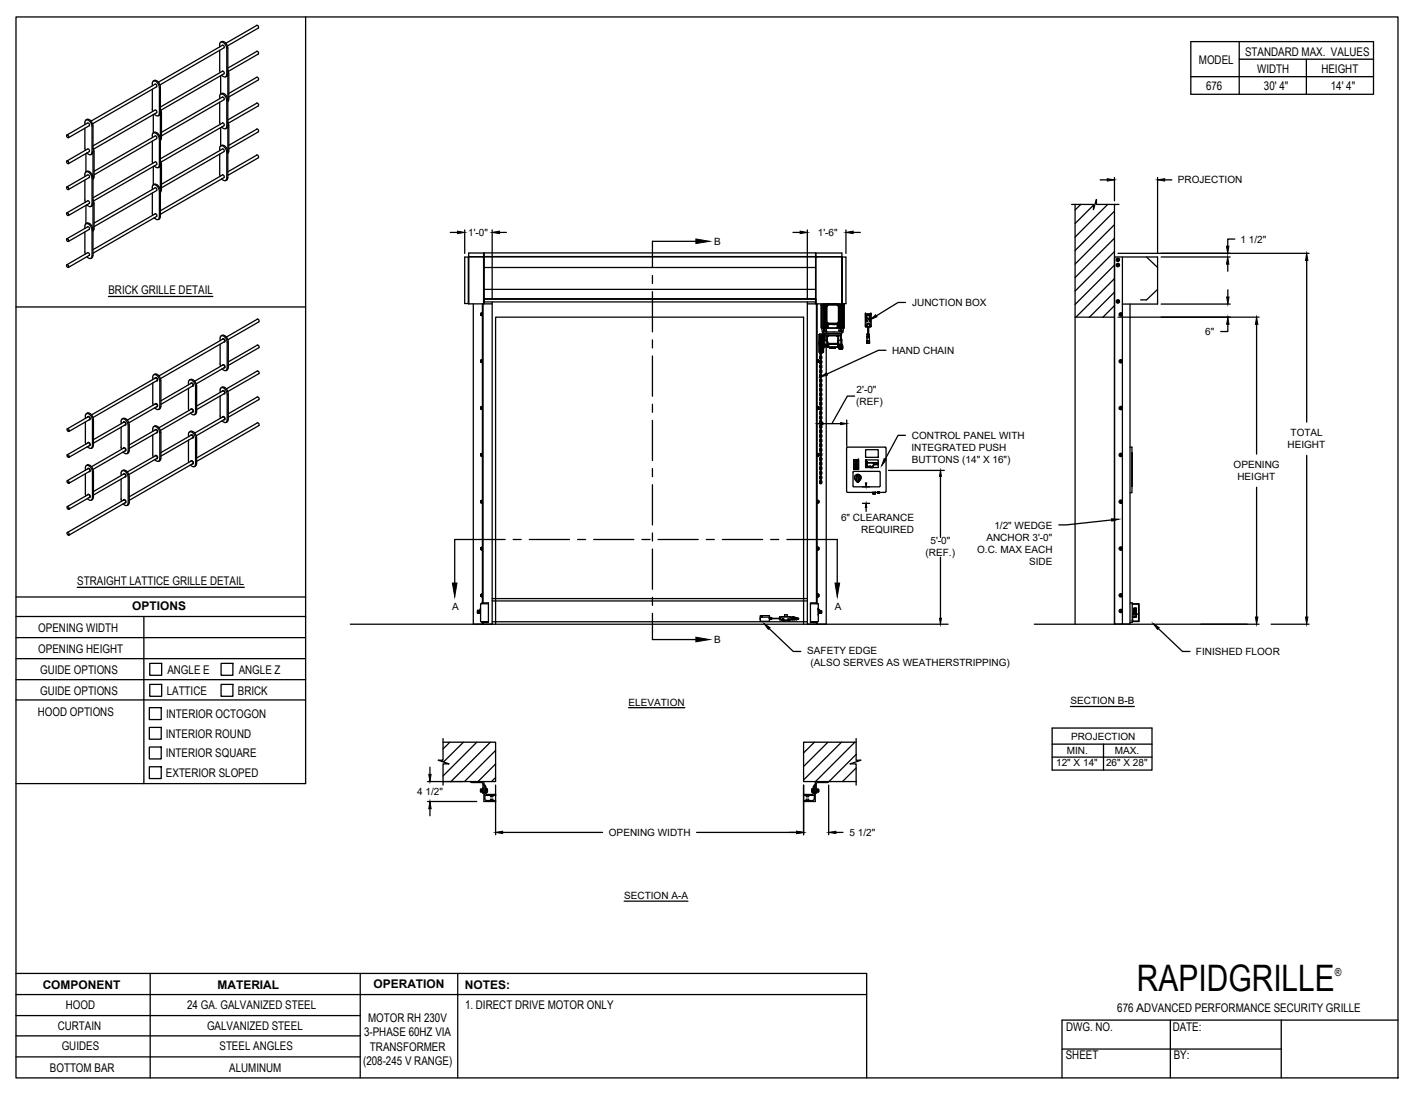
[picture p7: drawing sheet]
<svg xmlns="http://www.w3.org/2000/svg" width="279mm" height="216mm" viewBox="0 0 279 216" stroke-linecap="round" stroke-linejoin="round" font-family="sans-serif">
<defs><g id="words">
<text font-size="7.2" x="224.3" y="195.5">RAPIDGRILLE</text>
<g font-size="2.4">
<text x="245.7" y="11.1">STANDARD MAX. VALUES</text>
<text x="236.6" y="12.7">MODEL</text>
<text x="238" y="17.8">676</text>
<text x="248.1" y="14.4">WIDTH</text>
<text x="249.4" y="17.8">30' 4&quot;</text>
<text x="260.7" y="14.4">HEIGHT</text>
<text x="262.6" y="17.8">14' 4&quot;</text>
<text x="21.4" y="58">BRICK GRILLE DETAIL</text>
<text x="15.2" y="115.4">STRAIGHT LATTICE GRILLE DETAIL</text>
<text x="7.6" y="124.7">OPENING WIDTH</text>
<text x="26.1" y="120.4">OPTIONS</text>
<text x="7.6" y="128.8">OPENING HEIGHT</text>
<text x="7.9" y="132.9">GUIDE OPTIONS</text>
<text x="7.9" y="137.1">GUIDE OPTIONS</text>
<text x="32.9" y="137.1">LATTICE</text>
<text x="33" y="133">ANGLE E</text>
<text x="46.9" y="137.1">BRICK</text>
<text x="47.1" y="133">ANGLE Z</text>
<text x="7.5" y="141.3">HOOD OPTIONS</text>
<text x="32.8" y="141.7">INTERIOR OCTOGON</text>
<text x="32.7" y="145.6">INTERIOR ROUND</text>
<text x="32.7" y="149.5">INTERIOR SQUARE</text>
<text x="32.7" y="153.4">EXTERIOR SLOPED</text>
<text x="8.4" y="195.2">COMPONENT</text>
<text x="42.9" y="195.1">MATERIAL</text>
<text x="73.7" y="195">OPERATION</text>
<text x="91.7" y="195.2">NOTES:</text>
<text x="11.4" y="203.2">CURTAIN</text>
<text x="13" y="199.2">HOOD</text>
<text x="36.9" y="199.1">24 GA. GALVANIZED STEEL</text>
<text x="40.9" y="203.3">GALVANIZED STEEL</text>
<text x="72.6" y="201.7">MOTOR RH 230V</text>
<text x="91.8" y="199.1">1. DIRECT DRIVE MOTOR ONLY</text>
<text x="210.4" y="203.6">DWG. NO.</text>
<text x="220.5" y="199.8">676 ADVANCED PERFORMANCE SECURITY GRILLE</text>
<text x="231.4" y="203.4">DATE:</text>
<text x="12.2" y="207.3">GUIDES</text>
<text x="43.3" y="207.2">STEEL ANGLES</text>
<text x="71.8" y="204.5">3-PHASE 60HZ VIA</text>
<text x="73" y="207.3">TRANSFORMER</text>
<text x="210.3" y="209.1">SHEET</text>
<text x="231.6" y="209">BY:</text>
<text x="9.8" y="211.5">BOTTOM BAR</text>
<text x="45.2" y="211.6">ALUMINUM</text>
<text x="71.6" y="210.2">(208-245 V RANGE)</text>
</g>
<text font-size="2.2" x="263.4" y="192.7">®</text>
<g font-size="2">
<text x="232.4" y="36.2">PROJECTION</text>
<text x="92.4" y="46.5">1'-0&quot;</text>
<text x="161.4" y="46.5">1'-6&quot;</text>
<text x="244.8" y="47.9">1 1/2&quot;</text>
<text x="140.9" y="48.4">B</text>
<text x="180" y="60.4">JUNCTION BOX</text>
<text x="176" y="69.8">HAND CHAIN</text>
<text x="237.8" y="66.1">6&quot;</text>
<text x="169" y="77.5">2'-0&quot;</text>
<text x="169" y="79.9">(REF)</text>
<text x="179.9" y="89">INTEGRATED PUSH</text>
<text x="179.9" y="86.7">CONTROL PANEL WITH</text>
<text x="254" y="88.5">HEIGHT</text>
<text x="254.7" y="86.1">TOTAL</text>
<text x="179.9" y="91.4">BUTTONS (14&quot; X 16&quot;)</text>
<text x="243.4" y="92.4">OPENING</text>
<text x="244.2" y="94.8">HEIGHT</text>
<text x="165.9" y="102.8">6&quot; CLEARANCE</text>
<text x="169.9" y="105.2">REQUIRED</text>
<text x="183.6" y="107.3">5'-0&quot;</text>
<text x="194.6" y="106.7">ANCHOR 3'-0&quot;</text>
<text x="196.2" y="104.3">1/2&quot; WEDGE</text>
<text x="182.6" y="109.7">(REF.)</text>
<text x="192.8" y="109.1">O.C. MAX EACH</text>
<text x="203.1" y="111.4">SIDE</text>
<text x="89.2" y="120.4">A</text>
<text x="164.7" y="120.4">A</text>
<text x="140.9" y="127">B</text>
<text x="159.3" y="129.1">SAFETY EDGE</text>
<text x="159.9" y="131.5">(ALSO SERVES AS WEATHERSTRIPPING)</text>
<text x="236" y="129.3">FINISHED FLOOR</text>
<text x="124" y="139.2">ELEVATION</text>
<text x="211.2" y="139">SECTION B-B</text>
<text x="210.5" y="148.9">MIN.</text>
<text x="211.3" y="146">PROJECTION</text>
<text x="219.9" y="148.9">MAX.</text>
<text x="208.4" y="151.2">12&quot; X 14&quot;</text>
<text x="218.2" y="151.2">26&quot; X 28&quot;</text>
<text x="82.3" y="156.9">4 1/2&quot;</text>
<text x="120.1" y="165">OPENING WIDTH</text>
<text x="167.6" y="165">5 1/2&quot;</text>
<text x="123.1" y="177.4">SECTION A-A</text>
</g>
</g></defs>
<!-- layer: MOTOR RH -->
<g fill="none" stroke="#000" stroke-width=".25">
<path d="M216.3 39.9l-.2 .2M92.4 50.7v9.2M92.5 50.7v9.2l4.6 .1M92.5 50.7h-.1M92.5 50.7h.1M92.5 50.7h68.4v8.9M92.5 50.7h-.8v9.2h.8M92.5 50.7h2.7M92.5 60v-10.1h2.9v10.1M95.2 60v59M95.3 50.7h.1M95.3 60v59"/>
<path d="M95.4 59.1v.7M95.4 58.9h65.6M95.5 59.4h.1M95.5 59.2h.1M95.5 59.6h.1M95.5 58.9v1.1M95.5 50.7h-.3M95.5 59.1h65.4M95.5 50.6h65.4M95.5 52.8h65.4M95.5 57.1h65.4M97.1 59.6v63.6h-3.7v-63.2"/>
<path d="M159.3 59.6v63.6h3.7v-63.2M159.3 60h1.7M160.9 59.6v.4M160.9 59.7h.1M160.9 59.2h.1M160.9 59.3h.1M160.9 59.5h.1M161 50.7v9.3h5.1M161 50.7v-.8h5.1v10M161 59.1v.7M161.1 50.7h.1M161.1 60v59"/>
<path d="M161.2 50.7h-.3v-.8h-65.4v9.7h65.4M161.2 60v59.1M161.2 50.7h4.9M162.2 60l-.1 .2M162.5 60v.2h.2M162.7 60v.2h.3M163.1 60l-.2 .2M163.2 60h2.2M163.2 60h.1M164.2 60h.1M164.9 60h.1M165.4 60l.2 .2v3.6"/>
<path d="M165.5 60h.1M165.9 60v.2M166.1 50.7h-5.2M166.1 60h.1M166.2 59.9h.1M166.1 60v.2h-.5M166.1 59.9v.1M166.2 50.7h.7v9.2h-.8M166.2 50.7v9.2M166.4 59.9l.1 .3M211.4 40.3h4.4v1.1l.5-2v.9h4.5M212.1 40.3v82.9"/>
<path d="M213.3 40.3l-1.2 1.1M215.8 40.5l-3.7 3.6M218.6 40.3l-6.5 6.5M219.9 41.7l-7.8 7.7M219.9 44.3l-7.8 7.8M219.9 47l-7.8 7.8M219.9 49.7l-7.8 7.7M219.9 60h.1M219.9 40.3v82.9M219.9 52.3l-7.8 7.8M219.9 55l-7.6 7.6M219.9 57.7l-4.9 4.9"/>
<path d="M220.5 59.3l.3 .1-.2 .3-.2-.1zM220.5 51.1l.3 .1-.2 .3-.2-.1zM220.5 52.1l.3 .1-.2 .3-.2-.1zM220.6 52.1l.2 .1zM220.6 52.5l.2-.1zM220.6 52.1l-.2 .1v.2l.2 .1M220.6 51.1l.2 .1zM220.6 51.5l.2-.1zM220.6 51.1l-.2 .1v.2l.2 .1M220.6 59.3l.2 .1zM220.6 59.7l.2-.1zM220.6 59.3l-.2 .1v.2l.2 .1"/>
<path d="M220.6 51.1h.1M220.6 52.1l.1 .1M220.6 59.3h.1M220.8 52.2h.1M220.8 52.2v.2v-.1M220.8 52.4h.1M220.8 51.2h.1M220.8 51.2v.2v-.1M220.8 51.4h.1M220.8 59.4h.1M220.8 59.4v.2v-.1M220.8 59.6h.1"/>
<path d="M221.5 50.7v72.4M226.2 50.7l2.2 2.1M228.4 57.1l-2.2 2.1h-1.1M94.8 71.4h.1M94.8 62.1h.1M94.9 62.1l-.1-.2 .3-.1v.4M94.9 62.1h.1M94.9 61.8v.4M94.9 71.5h.1M94.9 71v.5M94.9 61.8h.1M95.1 71.4l-.2 .1"/>
<path d="M95.1 71.1h-.2v.3M95.1 62.1l-.2 .1M95.1 61.9h-.2v.2M95.1 71v.1M95.1 61.8h.1M95.1 71.4h.1M95.1 71.1v.3l-.2 .1M95.1 71.1l-.2-.1v.4M95.1 62.1h.1M95.1 62.2h-.2M95.1 71.5h.1M95.1 62.2h.1"/>
<path d="M95.2 71v.6M95.2 61.7v.6M161.2 71v.5M161.3 71.5h.1M161.3 71.4h.2v.1h-.2zM161.3 71.1v.3M161.3 71h.1M161.5 71h.1M161.5 71.1v.3M161.5 71.1h-.2h.2M161.5 71v.5M161.5 71.1l.1 .1"/>
<path d="M161.6 71.4h-.1M161.6 67.8l.1 1.7M161.6 66v1.8M161.6 67.3v.3M161.6 68v-.2v.4M161.6 67.5v.3M161.6 66l.1 3.5M161.7 66v3.4M161.7 66v3.5M161.7 66h-.1M161.7 67.9l.2 .2M161.7 67l.2 .2"/>
<path d="M161.7 72.5l.2 .2M161.7 73.4l.2 .2M161.7 79.8l.2 .2 .2-.2M161.7 69.4v.1M161.7 69.4h.1M161.7 66.1l.2 .4M161.7 66.1h.1M161.7 69.5l.2 .4M161.7 71.3l.2 .5M161.7 78.6l.2 .5M161.8 67.9l.1 .1M161.8 67l.1 .6 .1-.6"/>
<path d="M161.8 72.5l.1 .1M161.8 73.4l.1 .1M161.8 79.8l.1 .7 .1-.7M161.8 69.3h.1M161.8 71.3l.1 .4M161.8 78.6l.1 .4M161.8 69.6h.2M161.9 66.5h.1M161.9 69v.1M161.9 70.3v.4M161.9 69.4v1l.1-1M161.9 68.5v.4"/>
<path d="M161.9 67.5l-.1 .4M161.9 66.6l-.1 .4M161.9 71.2l-.1 .1M161.9 72.1l-.1 .4M161.9 73.1l-.1 .3M161.9 74.4v-.4h.1v.4M161.9 74.9v.4M161.9 75.8v.4M161.9 76.7v.4M161.9 77.6v.4M161.9 78.5l-.1 .1M161.9 79.4l-.1 .4"/>
<path d="M161.9 70.2l-.2 .5 .2 .2M161.9 69.3l-.2 .2M161.9 68.4l-.2 .1 .2 .5M161.9 67.4l-.2 .5M161.9 66.5l-.2 .5M161.9 71.1l-.2 .2M161.9 72l-.2 .5M161.9 72.9l-.2 .5M161.9 73.9l-.2 .4 .2 .2M161.9 74.8l-.2 .4 .2 .2M161.9 75.7l-.2 .4 .2 .2M161.9 76.6l-.2 .5 .2 .2"/>
<path d="M161.9 77.5l-.2 .5 .2 .2M161.9 78.4l-.2 .2M161.9 79.3l-.2 .5M161.9 69.8h.1M161.9 67h.1M161.9 66.4h.1M161.9 71.6h.1M161.9 78.9h.1M161.9 79.8h.1M161.9 69.1h.1M161.9 66.4v.3l.1-.3M161.9 71.6v.6l.1-.6"/>
<path d="M161.9 74v-.6l.1 .6M161.9 78.9v.6l.1-.6M161.9 69.1l-.1 .2M161.9 68.8l.1 .1-.1 .6zM161.9 67.9h.1l-.1 .7zM161.9 70.6l.1 .1-.1 .6zM161.9 72.5h.1l-.1 .7zM161.9 74.3l.1 .1-.1 .6zM161.9 75.2l.1 .1-.1 .6zM161.9 76.1l.1 .1-.1 .6zM161.9 77l.1 .1-.1 .6zM161.9 78h.1l-.1 .6z"/>
<path d="M161.9 68.6v.2M161.9 66.7v.3M161.9 67.6v.3M162 68.4l.2 .2-.2 .5M162 70.2l.2 .2-.2 .5M162 69.3l.2 .4-.2 .2M162 67.4l.2 .5M162 66.5l.2 .5M162 71.1l.1 .2M162 72l.2 .5M162 72.9l.2 .5M162 73.9l.2 .2-.2 .4"/>
<path d="M162 74.8l.2 .2-.2 .4M162 75.7l.2 .2-.2 .4M162 76.6l.2 .2-.2 .5M162 77.5l.2 .2-.2 .5M162 78.4l.1 .2M162 79.3l.2 .5M162 70.3v.4M162 68.5v.4M162 67.5v.4M162 66.6v.4M162 71.2v.1M162 72.1v.4"/>
<path d="M162 73.1v.3M162 74.9v.4M162 75.8v.4M162 76.7v.4M162 77.6v.4M162 78.5v.1M162 79.4v.4M162 60.3h.1M162 69.1h.1M162 66.5h.1M162 60.3h.2M162 69.1v.2"/>
<path d="M162 67.9v.1M162 72.5v.1M162 73.4v.1M162 71.3v.4M162 78.6v.4M162.1 69.3h.1M162.1 60.3v4.5M162.1 64.8l.2 .7M162.1 67.9l-.1 .2M162.1 67l-.1 .2M162.1 72.5l-.1 .2M162.1 73.4l-.1 .2"/>
<path d="M162.1 60.2h.4M162.1 60.2v4.5M162.2 60.3h-.2h.2M162.2 66.1l-.2 .4M162.2 69.4h.1M162.2 66.1h.1M162.2 71.3l-.2 .5M162.2 78.6l-.2 .5M162.2 68.1h.1M162.2 68.3h.1M162.2 69.2h.1M162.2 69.6h.2"/>
<path d="M162.2 60.3h.1M162.2 66.1v3.3M162.2 67.8h.1M162.2 66.2v1.6M162.2 67.8v1.5M162.2 66.1v3.2M162.2 67.6h.1M162.3 65.5h4M162.3 66.1v.2M162.3 66.2v3.1M162.3 69.4h.1M162.3 66.1l.1 .2"/>
<path d="M162.3 69.3h.1M162.3 66.2h.1M162.3 65.5l.2 .3M162.3 69.3l-.1 .1M162.3 66.6h.1M162.3 68.9h.1M162.3 66.3l-.1-.2v3.3M162.3 66.3h.1M162.3 66.2v3M162.3 67.9v.1M162.3 67.2l-.1-.1 .1 .2M162.3 68.5l-.1 .3 .1-.2"/>
<path d="M162.3 66.9l-.1-.3 .1 .3M162.3 68.1h.1M162.3 66.2v.5M162.3 68.8v.5M162.3 68.6l-.1 .3M162.3 69.2h.1M162.3 66.3l.1 1.1M162.3 69.2v.2M162.3 69.2l.1 .2h-.1M162.4 66.3h.1v2.9h-.1zM162.4 68.1l-.1 1.1M162.4 67.8h.1"/>
<path d="M162.4 67.8l-.1 1.4M162.4 66.3v1.5M162.4 65.9l.1 .4M162.4 65.9l-.8 .1M162.4 60.3v4.4M162.4 65.9l.1 .3M162.5 64.8h.5h-.3v.5h-.2zM162.5 64.8h.1M162.5 69.2l-.1 .4M162.5 67.1h.1M162.5 68.4h.1M162.5 66.7v.4"/>
<path d="M162.5 69.3l-.1 .3M162.5 67.1v1.3M162.5 67h.1M162.5 68.4v.3M162.5 65.8h3.6M162.5 65.8v.1h3.6v-.1M162.5 65.3h.1M162.6 67v1.5h.7M162.6 68.3h.1M162.6 67.2h.1M162.6 65.3h.2M162.6 67.1l.1 .9"/>
<path d="M162.6 67.1l.6 .1M162.6 60.2v4.6h-.5M162.6 65.3h.1M162.6 60.3h-.6v4.4h.6M162.6 68.2h.8M162.6 67.1h.1M162.6 68v.2M162.6 68h.1M162.6 68.1h.1M162.6 65.9v1M162.6 68.2h.1M162.6 68.1v.1"/>
<path d="M162.6 65.3v.1M162.7 68.2l-.1 .3M162.7 66.3h.5M162.7 60.3v4.4M162.7 68.1h.1M162.7 68.2h.1M162.7 68h.6M162.7 68.1v.1M162.7 68v.1M162.7 68.2v.1M162.7 68v.2M162.7 68.3h.7"/>
<path d="M162.7 68v.3M162.7 67.9h.6M162.8 64.7h3M162.8 60.2v.1M162.8 66.2v.9h-.2M162.8 67.2h.4M162.8 65.3h.1M162.9 60.3h-.3v4.4l.3-.1M162.9 60.3h.1M162.9 63.8l.2 .2M163 60.2h.1M163 60.3l-.1 4.4 .3-.1"/>
<path d="M163 64.8l.1 .5h-.6M163 63.9v.8M163 60.2v3.6M163 63.6l.2 .1zM163 60.1h2.5v3.8h-2.5zM163.1 60.3l.2-.2h1.9l.2 .2M163.1 60.3v3.3l.2 .2M163.2 66.3h.1M163.2 60.3l-.2 .1h.2M163.2 63.7l.1 .2-.1-.1M163.2 63.9l2.2 .1M163.2 60.3v.1"/>
<path d="M163.2 66.2v.1M163.2 66.3h.3M163.2 64v.7h.1v-.7M163.2 66.3v.9M163.2 67.2l.1 .6M163.2 60.2v.1M163.3 68.5h.1M163.3 60.1h.1M163.3 64.6h.1M163.3 68.5h2M163.3 67.9v.1M163.3 67.8l.1 .1"/>
<path d="M163.3 67.9h.1M163.3 60.2h1.9l.2 .2v3.2l-.2 .2h-1.9l-.1-.2v-3.2zM163.3 68l.2 .2-.1 .1M163.3 63.9h1.9M163.3 60.1h1.9M163.3 68.2l.1 .1M163.4 66.3h.1M163.4 67.8h1.9v.1h-1.9zM163.4 68.3h.1M163.4 68.3l-.1 .2M163.4 67.9h.1M163.4 67.9l.1 .3-.2 .3"/>
<path d="M163.4 67.9l-.1 .1M163.4 64v.7h1.8v-.7M163.5 66.3h-.3M163.5 64h.5M163.5 66.3h1.6M163.5 66.2v.1M163.7 68.5v.1M163.7 68.7h1.1M163.7 68.7v-.2h1.2l-.1 .2M164.1 64h.9M164.8 68.7h.1M164.9 68.5v.1"/>
<path d="M165 64h-.9M165.1 66.3h.1M165.1 66.2v.1M165.1 66.3h.3M165.2 66.3h.2M165.2 64.6h.1M165.2 66.3h.1M165.2 60.1l.2 .1M165.3 64v.7h.1v-.7M165.3 68.4l-.1 .1h-1.9M165.3 67.3h.1M165.3 68.4h.1"/>
<path d="M165.3 67.2l.2 .1v.6M165.3 66.3h.1M165.4 66.3v1.5M165.4 67.9l-.1 .5M165.4 67.8h.1M165.4 67.3h.1M165.4 67.3v.5zM165.4 68.4h.1M165.4 68.4v.2M165.4 60.2v.1M165.4 63.8h-.2M165.4 68.6h.4"/>
<path d="M165.4 66.3v.9l.5-.1v-.1M165.4 67.3v1.1M165.4 68.4v-.6v.8M165.4 64.6h.1M165.4 64.6l1.2 .1v-4.4h-.4v4.4M165.4 68.3v.1M165.4 60.3l.1 3.3-.3 .2M165.4 68.2h.1M165.4 66.3h.1M165.4 68.6l.1 .1M165.4 67.3v.6h.5M165.4 68.2v.2"/>
<path d="M165.4 60.3l.1 .1M165.4 63.6l.1 .1zM165.4 63.7v.1M165.4 63.9v.1M165.4 66.2v.1M165.4 67.9v.1M165.4 66.3h.5M165.5 67.9v.4h.3M165.5 68.2h.3M165.5 68.8h.1M165.5 68.7l.2-.1v.2zM165.5 68.6l.2 .2"/>
<path d="M165.5 68.7h.1M165.5 60.4v3.2M165.6 64.8h.5v.5h-.6zM165.6 63.9v.8M165.6 63.8l-.2 .2M165.6 61.4v.9M165.6 62.4v.5M165.6 60.5l.1 .7zM165.6 63.1l.1 .5zM165.6 68.8h.5M165.6 68.8h.1M165.7 68.8h.1"/>
<path d="M165.6 60.3l.1 .2M165.7 68.6h.1M165.7 62.2h.1M165.7 61.4v.8M165.7 63.5v1.1M165.7 60.3h.1M165.7 60.3h.2v4.4M165.7 68.6h.2M165.7 61.2v.2M165.7 62.2v.2M165.7 62.8v.4M165.8 68.8h.1"/>
<path d="M165.8 68v.4zM165.8 68.4v.3M165.8 68.8h.1h-.1M165.8 68.8h.1zM165.8 65.3v.1l.2-.1M165.8 68h.1M165.8 65.3h.1M165.8 65.3h.2M165.8 66.2v.9M165.8 68.6v.1M165.8 68.6h.1M165.8 68v.6"/>
<path d="M165.8 68v.2M165.8 68.2v.2M165.8 60.2v.1M165.8 68.2h.1M165.9 68.8h.1M165.9 68.5l-.1 .1M165.9 68.3v.3M165.9 68.5h.1M165.9 68.6h.1M165.9 68.8h-.3M165.9 60.3v4.4M165.9 64.8v.5"/>
<path d="M165.9 68.5l-.1-.2v.3M165.9 68.5v.1M165.9 67h.1M165.9 68.6v-.4l.1 .5M165.9 68.2l.2-.2v.3M165.9 67v1M165.9 67v-.8h-3.2l-.1 .9M165.9 68h-.5v.2M165.9 68.6l.1 .1M165.9 67h.2v1.3M165.9 65.9l.1 .2M165.9 66h.1"/>
<path d="M165.9 65.3v.1M165.9 66v.1M166 68.8h.1M166 68.8h.1h-.1M166 68.8h.1zM166 65.9l-.1 1.1M166 60.2v4.6h.5M166 60.3h.6M166 65.3h.1M166.1 68.8h.1M166.1 67v1M166.1 68.3v.4"/>
<path d="M166.1 65.3h.1M166.1 65.3h-.1M166.1 68.3l-.1 .1M166.1 68.6l-.1 .1M166.1 68.2l.1 .1zM166.1 68.1h.1M166.1 68.6v.2l.1-.1-.1-.1M166.1 68.4l.1 .1h-.1zM166.1 68.4l.1 .1v.3h-.5M166.1 68.4h.1M166.1 68.3v.3M166.1 68.2h.1"/>
<path d="M166.1 68.5v.1M166.1 68.8h-.1M166.1 60.2h.4M166.1 68.3h.1M166.1 68.3v.1M166.1 68.2v.1M166.1 68.4h-.1M166.2 68.3l.1 .1M166.2 68.1l-.1 .1M166.2 68.2h.1M166.2 68.4h.1M166.2 68.4l.1 .2-.1 .1"/>
<path d="M166.2 60.3v4.4M166.3 68.8h-.1M166.3 68.2h-.1M166.3 65.5l-.2 .3M166.5 60.2v4.6l-.2 .7M166.5 60.2h.1M166.5 60.3h.1M166.5 60.3v4.4M166.6 60.3h.1M170.8 62v2.5M170.8 64.4v.1M170.8 64.3h.1"/>
<path d="M170.8 62h.1M170.8 64.3h.2M170.8 62v2.3M170.8 62h1.1M170.8 64.5h.3M170.8 64.3v.2M170.9 64.4h.1M170.9 63.4h.1M170.9 63.3h.1M170.9 62.8h.1M170.9 62.2h.1M170.9 62.3h.1"/>
<path d="M171 63.4h.1M171 62.8h.1M171 62.3h.1M171 64.3v.2M171 63.3h.1M171 62.2h.1M171 67.4h.6M171 67.4h.1M171 64.3l.1 .2h.5M171 67.7h.6M171 67.7h.1M171 67.4v.3"/>
<path d="M171.1 67.7h.1M171.1 67.7h.5M171.1 67.3h.5M171.1 67.3h.1M171.1 64.5h.1M171.1 66.7h.5M171.1 66.7h.1M171.1 67.3l-.1 .1M171.1 66.7v.6M171.1 66.4v.2M171.1 66.4h.5M171.1 66.4h.1"/>
<path d="M171.1 66.1h.4l.1 .3M171.1 66.1v.3M171.1 66.1h.1M171.1 66.1h.4M171.2 64.5h.1M171.2 64.5v1.6M171.2 63.8l-.2 .2M171.2 63.8h.2M171.4 63.8l.2 .2M171.4 64.5v1.6M171.5 64.5h-.3M171.5 66.1h.1"/>
<path d="M171.5 66.4l.1 .2M171.6 67.7h.1M171.6 67.3v.4M171.6 64h-.6v.3M171.6 64v.3h.3M171.6 64.3v.2M171.6 66.7v.6M171.6 62.3h.1M171.6 62.2l.1 .1zM171.6 63.4h.1M171.6 63.3h.1M171.6 62.8h.1"/>
<path d="M171.6 62.2h.1M171.6 64.4h.2M171.7 63.4h.1M171.7 62.8h.1M171.7 62.3h.1M171.7 62.2h.1M171.7 63.3h.1M171.8 64.3v.2M171.8 62h.1M171.9 64.3h.1M171.9 62h.1M171.9 62v2.5"/>
<path d="M171.9 64.4l-.3 .1M212.1 62.6h7.8M219.9 60.3l-2.3 2.3M221.1 71.1l.2 .1zM221.1 71.5l.2-.1zM221.1 71.1l-.1 .1v.2l.1 .1M221.3 71.2v.2v-.1M221.5 60h6.9v-9.3h-8.5v72.4h3.1v-63.1M94.8 99.1h.1M94.8 89.9h.1M94.8 80.6h.1M94.9 99.1l-.1-.2 .3-.1v.4"/>
<path d="M94.9 80.6l-.1-.2 .3-.1v.4M94.9 99.1h.1M94.9 80.6h.1M94.9 80.3v.4M94.9 98.8v.4M94.9 90h.1M94.9 89.5v.5M94.9 98.8h.1M94.9 80.3h.1M95.1 99.1l-.2 .1M95.1 98.9h-.2v.2M95.1 89.9l-.2 .1"/>
<path d="M95.1 89.6h-.2v.3M95.1 80.6l-.2 .1M95.1 80.4h-.2v.2M95.1 98.8h.1M95.1 89.5v.1M95.1 80.3h.1M95.1 99.1h.1M95.1 99.2h-.2M95.1 89.9h.1M95.1 89.6v.4h-.2M95.1 89.6l-.2-.1v.4M95.1 80.6h.1"/>
<path d="M95.1 80.7h-.2M95.1 99.2h.1M95.1 90h.1M95.1 80.7h.1M95.2 98.7v.6M95.2 89.5v.6M95.2 80.2v.6M161.2 98.7v.6M161.2 89.5v.5M161.2 80.2v.6M161.3 99.2v.1M161.3 90h.1"/>
<path d="M161.3 80.7v.1M161.3 98.9h.2v.2h-.2zM161.3 98.9v-.2h.2v.2M161.3 99.1v.2M161.3 89.6v.3M161.3 80.4v.2M161.3 98.7v.1M161.3 89.5h.1M161.3 80.2v.1M161.5 99.1v.2h-.2M161.5 80.2v.5M161.5 89.5v.5"/>
<path d="M161.5 98.7v.5M161.5 90h-.2M161.5 99.1h.1M161.5 99.2v.1M161.5 90h.1M161.5 80.7v.1M161.5 89.6h-.2l.2-.1v.5M161.5 89.9h-.2v.1M161.5 80.4h-.2v-.2a.27 .27 0 0 1 .2 .3 .27 .27 0 0 1-.2 .3M161.5 80.6h-.2v.2M161.5 80.4v.2M161.5 89.6v.3"/>
<path d="M161.5 98.9v.2M161.5 89.6l.1 .1M161.5 98.9h.1M161.5 80.4h.1M161.6 89.9h-.1M161.6 99.1h-.1M161.6 80.6h-.1M161.7 80.7l.2 .2M161.7 87.1l.2 .2M161.7 88.9l.2 .2M161.7 90.7l.2 .2M161.7 91.6l.2 .2"/>
<path d="M161.7 87.7l.2 .5M161.8 80.7l.1 .1M161.8 87.1l.1 .1M161.8 88.9l.1 .1M161.8 90.7l.1 .1M161.8 91.6l.1 .1M161.8 87.7l.1 .9 .1-.9M161.9 80.4l-.1 .3M161.9 81.7v-.4h.1v.4M161.9 82.2v.4M161.9 83.1v.4M161.9 84v.4"/>
<path d="M161.9 84.9v.4M161.9 85.8v1l.1-1M161.9 86.7l-.1 .4M161.9 87.6l-.1 .1M161.9 88.6l-.1 .3M161.9 89.9v-.4h.1v.4M161.9 90.4l-.1 .3M161.9 91.3l-.1 .3M161.9 92.2v.4M161.9 93.1v.4M161.9 94v.4M161.9 94.9v.5l.1-.5"/>
<path d="M161.9 80.3l-.2 .4M161.9 81.2l-.2 .4 .2 .2M161.9 82.1l-.2 .4 .2 .2M161.9 83l-.2 .4 .2 .2M161.9 83.9l-.2 .4 .2 .2M161.9 84.8l-.2 .4 .2 .2M161.9 85.7l-.2 .5 .2 .2 .2-.2 .1-.3-.2-.2M161.9 86.6l-.2 .5M161.9 87.5l-.2 .2M161.9 88.4l-.2 .5M161.9 89.4l-.2 .4 .2 .2M161.9 90.3l-.2 .4"/>
<path d="M161.9 91.2l-.2 .4M161.9 92.1l-.2 .4 .2 .2 .2-.2 .1-.2-.2-.2M161.9 93l-.2 .5 .2 .2M161.9 93.9l-.2 .5 .2 .2M161.9 94.8l-.2 .5 .2 .2 .2-.2 .1-.3-.2-.2M161.9 86.2h.1M161.9 88h.1M161.9 91.3h.1M161.9 90.7h.1M161.9 93.1h.1M161.9 92.6h.1M161.9 81.3v-.6l.1 .6"/>
<path d="M161.9 89.5v-.6l.1 .6M161.9 90.7v.6M161.9 92.6v.6M161.9 81.6l.1 .1-.1 .6zM161.9 82.5l.1 .1-.1 .6zM161.9 83.4l.1 .1-.1 .6zM161.9 84.3l.1 .1-.1 .6zM161.9 85.2l.1 .1-.1 .6zM161.9 87.1h.1l-.1 .6zM161.9 89.8l.1 .1-.1 .6zM161.9 91.6l.1 .1-.1 .6zM161.9 93.4l.1 .1-.1 .6z"/>
<path d="M161.9 94.4h.1l-.1 .6zM161.9 82.7h.1M162 80.3l.2 .4M162 81.2l.2 .2-.2 .4M162 82.1l.2 .2-.2 .4M162 83l.2 .2-.2 .4M162 83.9l.2 .2-.2 .4M162 84.8l.2 .2-.2 .4M162 86.6l.2 .5M162 87.5l.1 .2M162 88.4l.2 .5M162 89.4l.2 .2-.2 .4"/>
<path d="M162 90.3l.2 .4M162 91.2l.2 .4M162 93l.2 .2-.2 .5M162 93.9l.2 .2-.2 .5M162 80.4v.3M162 82.2v.4M162 83.1v.4M162 84v.4M162 84.9v.4M162 86.7v.4M162 87.6v.1M162 88.6v.3"/>
<path d="M162 90.4v.3M162 91.3v.3M162 92.2v.4M162 93.1v.4M162 94v.4M162 90.7v.6M162 92.6v.6M162 80.7v.1M162 87.1v.1M162 88.9v.1M162 90.7v.1M162 91.6v.1"/>
<path d="M162.1 80.7l-.1 .2M162.1 87.1l-.1 .2M162.1 88.9l-.1 .2M162.1 90.7l-.1 .2M162.1 91.6l-.1 .2M162.2 87.7l-.2 .5M167.1 88.3h7.7v8.8h-7.7zM168.3 95.9l.2 .2M168.4 90.7l.1 1.9M168.5 96.1h5M168.5 90.7h-.1M168.5 90.7v1.9"/>
<path d="M168.5 92.6h.9M168.9 91h.1M168.8 91.7h.1M168.9 91.7h.1M168.9 91.6v.1M168.9 92.3h.1M168.9 92.2v.1M168.9 92.2h.1M168.9 91.1h.1M168.9 91v.1M168.9 91l.1 .1M169 91.7h.1"/>
<path d="M169 92.3h.1M168.9 94.8l.4 .4M168.9 94.8a.65 .65 0 0 1-.1-.9 .65 .65 0 0 1 1 0 .65 .65 0 0 1-.2 .9M169 94.8l.3 .3M169 91v.1M169 91.1h.1M169 91l.1 .1M169 91h.1M169 94.4v.4M169 91.6v.1M169 92.2v.1M169.1 91.1h.1"/>
<path d="M169.1 92.3h.1M169.1 92.3h-.1M169.1 94l-.2 .4M169.1 93.8h.3M169.1 94h.3M169.1 94l-.1 .4M169.1 94h.1M169.1 94h.3v1h-.3zM169.1 93.9v.1M169.2 94h.2M169.3 95.1v.1M169.4 90.7h-.9"/>
<path d="M169.4 90.7h.1M169.4 92.6h.1M169.4 90.7v1.9M169.4 94l.2 .4M169.4 94l.1 .4M169.4 93.9v.1M169.5 94.4l.1 .4M169.5 94.4h.1M169.5 94.8l-.2 .3M169.6 94.4v.4M169.6 94.8l-.3 .4M170.8 88.8h2.5v1.5h-2.5z"/>
<path d="M170.8 90.8h2.5v1.5h-2.5zM170.9 92h.1M170.9 90.8v1.5v-1.5M170.9 90.8v1.5M170.9 90.8v.3M170.9 91.1v.9M170.9 92.1v.2M170.9 91.3h2.4M171 91.1h-.1h.1M171 92h-.1M171 91.1h.1M171 92h.1"/>
<path d="M171 92l-.1 .1M171.1 91.4h1.3l-.1 .8h-1.1zM171.2 92.2h.1M171.6 92.2h.1M171.7 92.2h.1M171.7 92.3h.1M171.7 92.3h.5M171.8 92.2h.4h-.4M171.8 92.2h.1M171.8 92.3h.1M171.9 92.2h.1M171.9 92.2v.1"/>
<path d="M172 92.2h.1M172 92.3h.1M172.1 92.3h.1M172.1 92.2h.1M172.1 92.2v.1M172.2 92.2h.1M172.2 92.3h.1M172.3 97.4h.4h-.4M172.3 97.3h.4h-.4M172.3 97.4h.4M172.3 97.3h.4M172.3 97.4h.1"/>
<path d="M172.3 97.3v.1M172.3 97.3h.1M172.3 97.2v.3h.4v-.3M172.5 91.6l.1 .1zM172.7 97.4h.1M172.7 97.3h.1M173 91.4h.3zM173.1 91.6l.1 .1zM173.2 91.4h.1M173.2 97.3h.1M173.2 97.3h.2M173.2 97.2v.2h.2v-.2"/>
<path d="M173.4 97.3h.1M173.4 97.3h-.2h.2M173.5 93l.1 .2M173.5 93l-5.1 .1-.1 2.8M173.6 95.9l-.1 .2M173.7 93.2v2.7M221.1 89.6l.2 .1zM221.1 90l.2-.1zM221.1 89.6l-.1 .1v.2l.1 .1M221.1 98.8l.2 .1zM221.1 99.3l.2-.2zM221.1 98.8l-.1 .1v.2l.1 .2"/>
<path d="M221.1 80.3l.2 .1zM221.1 80.8l.2-.1zM221.1 80.3l-.1 .1v.3l.1 .1M221.3 89.7v.2v-.1M221.3 98.9v.2v-.1M221.3 80.4v.3v-.2M223 88.2h.4v9h-.4M223.4 89.3v6.7M223.4 89.4v6.5M94.8 117.6h.1M94.8 108.4h.1M94.9 117.6l-.1-.2 .3-.1v.4"/>
<path d="M94.9 117.6h.1M94.9 117.3v.4M94.9 108.5h.1M94.9 117.3h.1M94.9 108v.5M95.1 119.1v-.1h1.3v3.8h-1.3v-.1M95.1 117.6l-.2 .1M95.1 117.4h-.2v.2M95.1 108.4l-.2 .1M95.1 108.1h-.2v.3M95.1 117.3h.1M95.1 108v.1"/>
<path d="M95.1 117.6h.1M95.1 117.7h-.2M95.1 108.4h.1M95.1 108.1v.4h-.2M95.1 108.1l-.2-.1v.4M95.1 117.7h.1M95.1 108.5h.1M95.2 108v.6M95.2 117.2v.6M96.4 119.1h-1.6v3.6h1.6M97.1 118.6h62.2M97.1 118.1h62.2"/>
<path d="M159.9 119.1h1.6v3.6h-1.6M161.2 119h-1.3v3.8h1.3M161.2 108v.5M161.2 117.2v.6M161.3 117.7v.1M161.3 108.5h.1M161.3 117.6h.2v.2h-.2zM161.3 117.4v.2M161.3 108h.2v.1h-.2zM161.3 108.1v.3M161.3 117.2v.1M161.3 108h.1"/>
<path d="M161.5 108.1v.4M161.5 108v.5M161.5 117.2v.1M161.5 117.3v.3M161.5 117.3h-.2l.2 .1M161.5 108.5h-.2M161.5 117.3v.4M161.5 108.1h.1M161.5 117.7v.1M161.5 108.5h.1M161.5 108.4h-.2v.1M161.5 108.1v.3"/>
<path d="M161.5 117.4v.2M161.5 117.4h.1M161.5 108.1l.1 .1M161.6 117.6h-.1M161.6 108.4h-.1M221.1 108l.2 .2zM221.1 108.5l.2-.1zM221.1 108l-.1 .2v.2l.1 .1M221.1 117.3l.2 .1zM221.1 117.7l.2-.1zM221.1 117.3l-.1 .1v.2l.1 .1M221.3 108.2v.2v-.1"/>
<path d="M221.3 117.4v.2v-.1M223 119h.4v3.8h-.4M223.4 119.1h1.4v3.6h-1.4M223.4 119.2h1.3v3.4h-1.3M69.1 123.2h118M94.3 120.5v.5M94.3 121h.1M94.3 120.8h.2M94.3 120.5h.1M94.3 120.5h.2v.5h-.2M94.5 120.9h.1M94.5 120.6h.1"/>
<path d="M94.6 120.9h.1M94.6 120.7v.2M94.6 120.8v.1M94.6 120.6v.2M94.6 120.6h.1M94.6 120.6v.3M94.6 120.8h.1M94.7 120.4v.6h-.1v-.5h.1M94.7 120.6h.1M94.7 121h.1M94.7 120.4h.1M94.7 120.5l.1 .1"/>
<path d="M94.8 120.4h.1M94.8 120.2v.8M95.2 122.8v.4M95.3 122.8v.4M97.1 122.7h62.2M97.8 123.2v-60.6h60.8v60.6M150 121.5h1.8v1.1h-1.8zM151.8 121.8h-1.8v.6M151.8 122.2h.1M151.8 121.9h.1M151.8 122h.2M151.8 122.1h.2"/>
<path d="M151.8 121.9v.3M151.9 121.9v.3M151.9 121.9l-.1 .3M151.9 122.2h.1M151.9 121.9l.1 .1M152 122h.1M152 122.1h.1M152 122v.2v-.2M152.1 122.2l-.1-.2h.1v.2M152.1 122h.2M152.1 122.1h.2M152.1 122v.2"/>
<path d="M152.2 122v.1M152.2 122h.1v.1M152.3 122h1.5M152.3 122.1h1.5M152.3 122.1l-.2 .1M153.8 122.2h.1M153.8 121.9h.1M153.8 121.8v.5M153.8 121.9v.3M153.9 122.3h.2M154.1 121.9l.2-.2h1.5a.33 .33 0 0 1 .3 .3 .33 .33 0 0 1-.3 .4h-1.5a.33 .33 0 0 1-.2-.5zM154.1 121.8h-.3"/>
<path d="M154.3 121.7h1.5M154.4 122.5h.1M154.4 122.6h.2M154.4 122.2h.1M154.4 122.2h.2M154.5 122.5h.1M154.5 122.2v.2M154.6 122.5h.1M154.6 122.5h-.2l.1 .1M154.6 122.2h-.2l.2 .1-.2 .1M154.6 122.2h.1M154.6 122.5h.9"/>
<path d="M154.6 122.2v.2M154.6 122.6h.1M154.8 121.3l-.1 .4M154.9 121.3h.4M155.3 121.3v.3M155.3 121.6l.1 .1M155.5 122.3l.2 .1M155.5 122.5h.1M155.5 122.6h.2M155.5 122.2h.1M155.5 122.2h.2M155.5 122.3l.1 .1"/>
<path d="M155.5 122.3v.1M155.6 122.2l.1 .1v-.1M155.6 122.5h.1M155.7 122.2l-.2 .1M155.7 122.5h.1M155.7 122.2h.1M155.7 122.5h-.2l.1 .1M155.7 122.6h.1M156 121.8h.3v.5M156 122.3h.3M156.3 122.3h.1M156.3 121.9h.1"/>
<path d="M156.3 122.2h.1M156.4 121.8h.1M156.4 121.8h.1v.5h-.1zM156.4 122h.1M156.5 121.9h.1M156.5 121.9v.3M156.5 122.2h.1M156.5 121.9v.1M156.5 122v.2M156.6 121.9l-.1 .1M156.6 122l-.1 .2M156.6 122h.2"/>
<path d="M156.8 121.8v.5M156.8 121.8v.1M156.8 121.8l.1 .1M156.8 121.8h-.2v.5h.2M156.9 121.9l-.1 .4M157 122l-.2 .1 .2 .1M157.1 122l.2 .1-.1 .2-.2-.2zM157.3 122l.3 .1-.2 .1M161.1 122.8v.4M161.2 122.7v.5M161.5 120.9h.1M161.5 120.2h.1"/>
<path d="M161.5 120.4h.1M161.5 120.1v.1M161.5 121.4h.1M161.5 120.2v.2M161.5 120.6v.1M161.5 120.7v-.5v.8M161.5 120.9v.5M161.6 120.5l-.1 .1M161.6 120.6h.1M161.6 121h.1M161.6 120.4l.1 .1M161.6 120.5h.1v.5h-.1z"/>
<path d="M161.6 120.8h.1M161.7 120.8l.1 .1M161.7 120.6h.1M161.7 120.9h.1M161.7 120.6v.1M161.7 120.6v.2M161.7 120.7v.2M161.8 120.6l-.1 .2M161.8 120.6l-.1 .3M161.8 120.8v.1M161.8 120.8l-.1 .1M161.8 120.6v.2"/>
<path d="M161.8 120.9h.1M161.8 120.6v.3M161.8 120.6h.1M161.8 120.5h.2v.5h-.2zM162 120.5h.1M162 120.5l.1 .4-.1 .1M162.1 120.8h-.3v.1M204.1 123.2h42M223.4 122.5h.1M223.4 121.7h.8M223.5 121.9l-.1 .6M223.6 121.8l-.1 .1"/>
<path d="M223.7 120.1l-.1 .7 .2 .2M223.7 121.2v.1M223.7 120.2h.5M223.7 120.1h.5M223.7 120.1v.3h.5v-.3M223.7 120.9v.5h.5M223.7 121.1h.5v.3M223.8 120.2l-.1 .5M223.8 120.9l-.1-.1v.6M223.8 120.1h.3M223.8 120.5l-.2 .3M223.8 121h.1"/>
<path d="M223.9 121h.1M223.9 120.5h.1M223.9 120.5v-.3h.2l.1 .5M223.9 120.9h.1M224 120.2v.3M224 120.5h.1M224 121h-.2M224.1 120.5l-.3 .1M224.1 120.5l.1 .3M224.1 120.5l-.1 .1M224.2 120.4v.2M224.2 120.9v.2"/>
<path d="M224.2 120.8l-.1 .1M224.2 121.7l-.6 .1M224.2 121.7h-.5M224.2 120.5v1.2M224.2 121.7h.1M224.2 120.2h.1M224.2 120.4h.1M224.2 120.1v.6M224.2 120.8v1M224.2 121.2h.1M224.2 121.3h.1M224.2 120.8l-.1 .2"/>
<path d="M224.3 121.2h.1M224.3 121.2v.1M224.3 121.3h.1M87.4 146.5h10.4v7.7h-10.4M87.4 145.8v4.2h-.9l2.1 .7h-1.2v4.2M88.8 146.5l-1.4 1.3M91.4 146.5l-3.9 3.9M92.8 154.2l.2 .2M93 154.4h2M94.1 146.5l-6.7 6.6M94.8 156.2h.1M94.8 155.8h.1"/>
<path d="M94.8 155.8v.1M94.8 155.8v.4M94.9 156v.3M94.9 155.7v.3M94.9 156h.3M95 154.4l.3 .3M95.2 155.7v.3M95.2 156v.3M95.2 155.7h-.3v.6h.3M95.3 156.3l.2 .2M95.3 154.7l-.1 1.8 .1-.9M95.5 154.9l.2 .2"/>
<path d="M95.5 154.9h.1M95.5 156.5h.1M95.5 154.2v4h2.3M95.7 155.1l.1 .2v1.2M95.7 155.1h.1M95.7 155.1v2.5l.3 .4M95.7 157h2.1M95.8 156.5l.3 .3h1.5M95.8 155.7h.4v.6h-.4M95.8 155.6l.2 .1v.6M95.9 155.7l.1 .1M95.9 156.3h.1"/>
<path d="M95.9 156l.1 .2-.2 .1M96 155.9l-.2 .1M96 156.3l-.2 .2M96 158h1.6M96.1 155.7l.1 .1M96.1 156.3h.1M96.1 156v.3h-.1M96.2 155.9l-.2 .1M96.8 146.5l-7.8 7.7M96.8 157v.2h.5v-.2M96.8 158v-.3h.5v.3M97.6 156.8l.2 .2"/>
<path d="M97.6 158l.2 .2M97.8 157h.1M97.8 158.2h.1M97.8 148.1l-6.1 6.1M97.8 150.8l-3.5 3.4M97.8 153.4l-.8 .8M158.6 157h.1M158.6 158.2h.1M158.6 157h2.1M159.1 157v.2h.5v-.2M159.1 158v-.3h.5v.3M160.2 156.3h.3"/>
<path d="M160.2 156.3h.1M160.2 155.7v.3h.2M160.2 156v.3h.2M160.3 156.8h-1.6l-.1 .2M160.4 158h-1.7l-.1 .2M160.4 156.3h.1M160.4 155.7l.1 .3M160.4 156l.1 .3M160.5 155.7h-.3v.6M160.5 155.6l-.1 .1 .1 .8M160.5 156.5l-.3 .3M160.7 155.1l-.2 .2v1.2"/>
<path d="M160.7 155.1h.1M160.7 155.1v2.5l-.4 .4M160.7 146.5l-2.1 2.1M160.9 154.9l-.2 .2M160.9 154.9h.1M160.9 156.5h.1M160.9 154.2v4h-2.3M161 156.3l-.1 .2M161.1 155.7h.4v.6h-.3zM161.2 156h.2M161.3 154.4l-.2 .3v1.8v-.9M161.4 154.4h1.9"/>
<path d="M161.4 155.7v.6M161.5 156.2h.1M161.5 155.8h.1M161.5 155.8v.4M163.4 146.5l-4.8 4.8M163.5 154.2l-.2 .2M166 146.5l-7.4 7.4M168.7 146.5l-7.8 7.7M168.9 146.5h-10.3v7.7h10.3M168.9 145.8v4.2h1l-2.2 .7h1.2v4.2M168.9 148.9l-5.3 5.3M168.9 151.6l-2.7 2.6"/>
<path d="M168.9 154.2h.1"/>
<circle cx="220.6" cy="51.3" r=".33"/>
<circle cx="220.6" cy="59.5" r=".33"/>
<circle cx="220.6" cy="52.3" r=".33"/>
<circle cx="220.6" cy="59.5" r=".2"/>
<circle cx="220.6" cy="52.3" r=".2"/>
<circle cx="220.6" cy="51.3" r=".2"/>
<circle cx="220.6" cy="51.3" r=".14"/>
<circle cx="220.6" cy="59.5" r=".14"/>
<circle cx="220.6" cy="52.3" r=".14"/>
<circle cx="171" cy="62.2" r=".12"/>
<circle cx="171" cy="62.8" r=".12"/>
<circle cx="171" cy="63.4" r=".12"/>
<circle cx="171" cy="62.2" r=".07"/>
<circle cx="171" cy="62.8" r=".07"/>
<circle cx="171" cy="63.4" r=".07"/>
<circle cx="171.3" cy="62.9" r=".07"/>
<circle cx="171.3" cy="62.2" r=".07"/>
<circle cx="171.3" cy="62.9" r=".05"/>
<circle cx="171.3" cy="62.2" r=".05"/>
<circle cx="171.7" cy="62.2" r=".12"/>
<circle cx="171.7" cy="62.8" r=".12"/>
<circle cx="171.7" cy="63.4" r=".12"/>
<circle cx="171.7" cy="62.8" r=".07"/>
<circle cx="171.7" cy="63.4" r=".07"/>
<circle cx="171.7" cy="62.8" r=".14"/>
<circle cx="171.7" cy="62.2" r=".14"/>
<circle cx="171.7" cy="63.4" r=".14"/>
<circle cx="221.1" cy="71.3" r=".33"/>
<circle cx="221.1" cy="62.1" r=".33"/>
<circle cx="221.1" cy="71.3" r=".2"/>
<circle cx="221.1" cy="62.1" r=".2"/>
<circle cx="221.1" cy="71.3" r=".12"/>
<circle cx="221.1" cy="62.1" r=".12"/>
<circle cx="221.1" cy="62.1" r=".14"/>
<circle cx="221.1" cy="71.3" r=".14"/>
<circle cx="221.1" cy="62.1" r=".19"/>
<circle cx="168.9" cy="91" r=".29"/>
<circle cx="168.9" cy="91.7" r=".29"/>
<circle cx="168.9" cy="92.3" r=".29"/>
<circle cx="168.9" cy="91" r=".22"/>
<circle cx="168.9" cy="91.7" r=".22"/>
<circle cx="168.9" cy="92.3" r=".22"/>
<circle cx="171" cy="92" r=".07"/>
<circle cx="171" cy="91.1" r=".07"/>
<circle cx="172.5" cy="91.6" r=".1"/>
<circle cx="172.8" cy="91.6" r=".1"/>
<circle cx="172.8" cy="91.6" r=".09"/>
<circle cx="173.2" cy="91.6" r=".1"/>
<circle cx="221.1" cy="89.8" r=".33"/>
<circle cx="221.1" cy="80.5" r=".33"/>
<circle cx="221.1" cy="99" r=".33"/>
<circle cx="221.1" cy="80.5" r=".2"/>
<circle cx="221.1" cy="89.8" r=".2"/>
<circle cx="221.1" cy="99" r=".2"/>
<circle cx="221.1" cy="89.8" r=".12"/>
<circle cx="221.1" cy="99" r=".12"/>
<circle cx="221.1" cy="80.5" r=".12"/>
<circle cx="221.1" cy="99" r=".14"/>
<circle cx="221.1" cy="80.5" r=".14"/>
<circle cx="221.1" cy="89.8" r=".14"/>
<circle cx="221.1" cy="108.3" r=".33"/>
<circle cx="221.1" cy="117.5" r=".33"/>
<circle cx="221.1" cy="117.5" r=".2"/>
<circle cx="221.1" cy="108.3" r=".2"/>
<circle cx="221.1" cy="117.5" r=".12"/>
<circle cx="221.1" cy="108.3" r=".12"/>
<circle cx="221.1" cy="108.3" r=".14"/>
<circle cx="221.1" cy="117.5" r=".14"/>
<circle cx="150.3" cy="121.7" r=".05"/>
<circle cx="157.2" cy="122.1" r=".2"/>
<circle cx="157.2" cy="122.1" r=".14"/>
<circle cx="157.2" cy="122.1" r=".1"/>
<circle cx="221.1" cy="120.6" r=".33"/>
<circle cx="221.1" cy="120.6" r=".2"/>
<circle cx="221.1" cy="120.6" r=".12"/>
<circle cx="221.1" cy="120.6" r=".14"/>
<circle cx="223.9" cy="120.8" r=".12"/>
<circle cx="223.9" cy="120.8" r=".1"/>
<circle cx="223.9" cy="120.8" r=".24"/>
</g>
<!-- layer: ANNOTATIONS -->
<g fill="none" stroke="#000" stroke-width=".25">
<path d="M217.1 35.5h1.4M219.9 35v4.6M228.4 35v15M229.8 35.5h1.4M88.9 45.9h1.4M91.7 45.4v4.6M97.1 45.4v13.5M98.5 45.9h1.4M156.5 45.9h1.4M159.3 45.4v13.5M166.9 45.4v4.6M168.3 45.9h1.5"/>
<path d="M178.7 59.7h-1.5l-4.3 2.6M220.6 50h37.7M229.1 50.7h13.6M242.3 52.1v1.4M242.3 57.2v1.4M243.6 47.2h-1.3v1.4M257.8 51.4v31.9M168.6 78.2h-1.4l-3.1 5.4M174.8 69.1h-1.5l-10.1 4.7M220.6 62.6h27.8M229.1 60h13.6M242.3 64v1.4h-1.4"/>
<path d="M247.9 64v25.6M162.4 83.6h3.5M167.1 82.9v5.1M170.2 99.3h1.4M170.2 96.1h1.4M175.3 92.8h11M178.7 85.9h-1.5l-2.5 4.7M185.6 94v12.1M247.9 96.2v25.6M257.8 89.9v31.9M170.9 100.1v.8M185.6 110v12"/>
<path d="M219.3 102.6l-8.9 1h-1.5M124 139.7h11.1M151.8 124l4.7 4.6h1.5M211.2 139.4h12.6M228.6 124l4.7 4.6h1.5M236.9 123.2h11.5M250.8 123.2h7.5M84.4 154.2h7M84.4 158.2h9.7M84.8 151.4v1.4M84.8 159.6v1.4M97.8 154.9v9.8"/>
<path d="M158.6 154.9v9.8M163.5 154.9v9.8M207.6 143.7h19.7v8.3h-19.7zM207.6 146.9h19.7M207.6 149.4h19.7M217.7 146.9v5.1M99.2 164.3h19.7M123.1 177.8h12.6M137.5 164.3h19.7M164.9 164.3h1.4"/>
</g>
<g fill="#000" stroke="#000" stroke-width=".2">
<path d="M218.5 35.3l1.4 .2-1.4 .2zM228.4 35.5l1.4-.2v.4zM90.3 45.6l1.4 .3-1.4 .2zM97.1 45.9l1.4-.3v.5zM157.9 45.6l1.4 .3-1.4 .2zM166.9 45.9l1.4-.3v.5zM242.3 50.7l.2 1.4h-.5zM242 48.6h.5l-.2 1.4zM242 58.6h.5l-.2 1.4zM257.8 50l.3 1.4h-.5zM161.9 74.4l1.2-.8 .2 .4zM171.7 63.1l1.1-1 .2 .4z"/>
<path d="M242.3 62.6l.2 1.4h-.5zM247.9 62.6l.3 1.4h-.5zM161.2 83.6l1.2-.2v.4zM165.9 83.4l1.2 .2-1.2 .2zM170.8 95.3h.2l-.1 .8zM174.5 90.5l.4 .2-.9 1.2zM185.6 92.8l.2 1.2h-.4zM170.9 99.3l.1 .8h-.2zM219.3 102.4l1.4 .1-1.3 .3zM150.7 123.1l1.2 .8-.3 .3zM185.4 122h.4l-.2 1.2zM227.5 123.1l1.2 .8-.3 .3z"/>
<path d="M247.7 121.8h.5l-.3 1.4zM257.6 121.8h.5l-.3 1.4zM84.6 152.8h.5l-.3 1.4zM84.8 158.2l.3 1.4h-.5zM97.8 164.3l1.4-.3v.5zM157.2 164l1.4 .3-1.4 .2zM163.5 164.3l1.4-.3v.5z"/>
</g>
<!-- layer: SECTION CUTS -->
<g fill="none" stroke="#000" stroke-width=".25">
<path d="M128.7 54.4v1.6M128.7 57.6v7.9M137.3 47.6h-8.6v5.2M128.7 67.1v1.6M128.7 70.3v7.9M128.7 79.8v1.6M128.7 83v7.9M128.7 92.5v1.6M128.7 95.7v7.9M99.7 106.5h-10v8.6M101.3 106.5h1.5M104.4 106.5h8"/>
<path d="M114 106.5h1.5M117.1 106.5h8M126.7 106.5h1.5M128.7 105.2v1.6M128.7 108.4v7.9M128.7 117.9v1.6M129.8 106.5h8M139.4 106.5h1.5M142.5 106.5h8M152.1 106.5h1.5M155.3 106.5h9.9v8.6M128.7 121.1v5.1h8.6"/>
</g>
<path d="M137.3 47.2l2.7 .4-2.7 .5zM89.3 115.1h.9l-.5 2.7zM164.8 115.1h.9l-.5 2.7zM137.3 125.8l2.7 .4-2.7 .5z" fill="#000" stroke="#000" stroke-width=".2"/>
<!-- layer: STRAIGHT LATTICE -->
<g fill="none" stroke="#000" stroke-width=".25">
<path d="M30.1 16.9v-.7l.2-.2a1.18 1.18 0 0 1 1.1 1.3M30.1 17.6v4M30.2 16a.92 .92 0 0 1 1.4 .9v.2M30.6 16.6l.3 .2v.3l-12.6 7.3M30.6 16.6l-12.6 7.3M31.3 16.2l12.6-7.3 .3 .2v.3l-12.6 7.3M31.5 17.3v5.1M31.6 17.1v25.6l-.2 .5M43.3 9.2l.1-.7 .1-.2a1.18 1.18 0 0 1 1.2 1.3v5.1l-.1 .4a.65 .65 0 0 1-.9-.3M43.3 9.9l.1 4.4M43.3 19.5l.1-.8 .1-.1a1.18 1.18 0 0 1 1.2 1.2v5.1l-.1 .4a.65 .65 0 0 1-.9-.3M43.5 14.9l.1 3.7a.92 .92 0 0 1 1.3 .8v.3"/>
<path d="M43.8 8.2l-.2 .1M43.8 8.2a1.18 1.18 0 0 1 1.1 1.3l.1 25.6-.1 .3-.4 .2M43.9 14l.3 .2v.4l-12.4 7.1M43.9 14.1l-12.3 7M44.9 13.8l.2 .7v5.1l-.2 .4M44.9 14.6v.3l-.4 .3M50.7 5l.3 .2v.3M50.7 10.1l.3 .2v.3M50.7 5l-6.1 3.5M50.7 10.1l-5.7 3.3M51 15.8v-.4l-.3-.2-5.6 3.2M51 5.5l-6.1 3.6"/>
<path d="M51 10.6l-5.9 3.5M51 15.8l-5.9 3.3M13.2 26.6l.3 .2v.4l-.3-.2zM13.2 31.7l.3 .2v.4l-.3-.2zM13.2 36.9l.3 .1v.4l-.3-.2zM13.2 26.6l4.1-2.3 .3 .2v.3l-4.1 2.4M16.7 24.2v.4M16.7 25.3v4M16.7 34.4v.4M16.7 35.5v4M16.8 24.1l.2-.4a1.18 1.18 0 0 1 1.1 1.2l.1 5.2M16.8 29.2v.5"/>
<path d="M16.8 39.5v.4M16.8 34.4l.2-.5a1.21 1.21 0 0 1 1.2 1.3l-.1 5.1-.1 .4a.65 .65 0 0 1-.9-.3M17 23.7a.92 .92 0 0 1 1.3 .9l.1 25.8-.3 .5M17 30.3v3.6a.92 .92 0 0 1 1.3 .9v.3M17.3 39.6l-4.1 2.4M17.3 34.5l-4.1 2.4M17.3 39.6l.3 .2v.4l-4.1 2.3M17.3 34.5l.3 .2v.3l-4.1 2.4M17.6 29.9v-.3l-.3-.2-4.1 2.4M17.6 29.9l-4.1 2.4M18.1 30l-.1 .5a.65 .65 0 0 1-.9-.3M18.3 29.2l.3 .6-.1 5.1-.2 .5"/>
<path d="M18.3 39.4l.2 .7 .1 5.1-.3 .4M18.3 29.9l-.1 .4-.3 .2M18.4 28.8l12.2-7.1 .3 .2v.3l-12.4 7.2M30.1 21.6v.4M30.1 37.4v-.8l.2-.1a1.18 1.18 0 0 1 1.1 1.2M30.1 27.9v4.3M30.1 27.2v-.8l.2-.2a1.18 1.18 0 0 1 1.1 1.3M30.1 38.1v4M30.2 32.9v3.6a.92 .92 0 0 1 1.4 .9v.2M30.2 22.6v3.6l.3-.1M30.4 26.1a1.18 1.18 0 0 1 1.2 1.3M30.6 31.9l.3 .2v.4"/>
<path d="M30.6 37.1l.3 .1v.4l-12.3 7.1M30.6 32l-12.2 7M30.6 37.1l-12 6.9M30.9 27.3v-.3l-.3-.2-12 7M30.9 32.5l-12.4 7.1M30.9 27.4l-12.3 7.1M31.4 32.6l-.1 .4a.65 .65 0 0 1-.9-.3M31.4 22.4l-.1 .4a.65 .65 0 0 1-.9-.3M31.5 27.5v5.1M31.5 37.7v5.2M31.5 33l-.3 .1M31.5 22.7l-.3 .1"/>
<path d="M31.6 32.5l-.2 .5M31.6 22.3l-.2 .4M31.6 31.7l.2 .7M31.6 21.5l.2 .7M31.8 37.5l-.2 .4M31.8 27.3l-.2 .4M31.9 26.1l12-6.9 .3 .1v.4l-12.3 7.1M31.9 22.2v5.1M31.9 32.4v5.1M43.3 20.2l.1 4.3M43.3 29.7l.1-.7 .1-.2a1.18 1.18 0 0 1 1.2 1.2M43.3 30.4l.1 4.4"/>
<path d="M43.5 25.2v3.6l.3-.1M43.8 28.7a1.18 1.18 0 0 1 1.1 1.2M43.9 34.5l.3 .2v.3M43.9 34.5l-12.3 7.1M44.2 24.8v-.4l-.3-.1-12.3 7M44.2 29.9v-.3l-.3-.2-12 7M44.2 24.8l-12.4 7.2M44.2 35.1l-12.6 7.2M44.2 29.9l-12.3 7.2M44.7 30.1v5.1l-.1 .4a.65 .65 0 0 1-.9-.3M44.9 24l.2 .7v5.1l-.2 .5M44.9 24.8v.4l-.4 .2"/>
<path d="M50.7 20.3l.3 .2v.4M50.7 25.5l.3 .1v.4M50.7 20.4l-5.7 3.3M50.7 25.5l-5.6 3.2M51 31.1v-.3l-.3-.2-5.7 3.3M51 20.9l-5.9 3.4M51 31.1l-6 3.5M51 26l-5.9 3.4M13.2 42l.3 .2v.3l-.3-.2zM13.2 52.2l.3 .2v.4l-.3-.2zM13.2 47.1l.3 .2v.3l-.3-.1zM13.2 52.2l4.1-2.3 .3 .1v.4l-4.1 2.4"/>
<path d="M16.7 44.6v.5M16.7 45.8v3.9M16.8 49.7v.4M16.8 44.6l.2-.4a1.21 1.21 0 0 1 1.2 1.2l-.1 5.1-.1 .5a.65 .65 0 0 1-.9-.3M17 40.5v3.7a.92 .92 0 0 1 1.3 .8v.3M17.3 44.8l-4.1 2.3M17.3 44.7l.3 .2v.4l-4.1 2.3M18.1 40.6l-.2 .1M18.1 50.9l-.2 .1M18.3 40.2l-.2 .4M30.1 42v.5M30.6 42.2l.3 .2v.3l-12.5 7.3"/>
<path d="M30.6 42.2l-12.2 7.1M31.4 42.9l-.1 .4a.65 .65 0 0 1-.9-.3M31.5 43.2l-.3 .1"/>
</g>
<!-- layer: BRICK -->
<g fill="none" stroke="#000" stroke-width=".25">
<path d="M30.1 74.4l.2-.4a1.21 1.21 0 0 1 1.2 1.2v5.1l-.1 .5a.64 .64 0 0 1-.9-.3M30.1 79.5l.1 .5M30.1 74.4v.5M30.1 75.6v3.9M30.4 74a.92 .92 0 0 1 1.3 .8v.3M30.6 79.8v-.1a.33 .33 0 0 1 .5 .1 .33 .33 0 0 1-.2 .5M30.6 74.7v-.1a.32 .32 0 0 1 .5 .1 .32 .32 0 0 1-.2 .5M31.8 75.1v5.1M37.2 75.4l.2-.4a1.21 1.21 0 0 1 1.2 1.3v5.1l-.2 .4a.64 .64 0 0 1-.8-.3M37.2 75.5v.4M37.2 76.6v4M37.4 75a.92 .92 0 0 1 1.3 .9l.1 .2"/>
<path d="M37.6 75.7l.1-.1a.33 .33 0 0 1 .4 .2 .33 .33 0 0 1-.2 .4M38 76.1v-.3l-.3-.2-5.9 3.5M38 76.2l-6.2 3.6M38.8 76.2v5.1M43.4 77l.2-.5a1.18 1.18 0 0 1 1.2 1.3M43.4 67.2l.1-.8 .1-.1a1.18 1.18 0 0 1 1.2 1.2M43.4 67.9l.1 4.4M43.4 78.1l.1 4.4M43.4 77v.4M43.6 76.5a.92 .92 0 0 1 1.4 .9v5.4l-.2 .4M43.6 66.3a.92 .92 0 0 1 1.4 .9v5.4l-.1 .3-.3 .2M43.9 67v-.1a.33 .33 0 0 1 .4 .2 .33 .33 0 0 1-.1 .4"/>
<path d="M43.9 72.1v-.1a.32 .32 0 0 1 .4 .2 .32 .32 0 0 1-.1 .4M43.9 77.2v-.1a.33 .33 0 0 1 .4 .2 .33 .33 0 0 1-.1 .4M44 72l.3 .2v.3M44 66.9l.3 .2v.3l-12.6 7.3M44 77.1l.3 .2v.4l-5.5 3.1M44 66.9l-12.6 7.3M44 72l-5.6 3.2M44 77.1l-5.2 3M44.3 72.5l-5.6 3.3M44.7 76.8l6.1-3.6 .3 .2v.3l-6.1 3.6M44.8 72.7l-.1 .4a.64 .64 0 0 1-.9-.3M44.8 67.5v5.2"/>
<path d="M44.8 77.8v5.1M50.8 68.1l.3 .2v.3l-6.1 3.5M50.8 68.1l-5.8 3.3M51.1 63.5v-.4l-.3-.1-6.1 3.5M51.1 63.5l-6.1 3.5M13.3 84.6l.3 .2v.3l-.3-.1zM13.3 94.8l.3 .2v.4l-.3-.2zM13.3 89.7l.3 .2v.4l-.3-.2zM13.3 100l.3 .1v.4l-.3-.2zM16.8 82.1l.2-.5a1.18 1.18 0 0 1 1.2 1.3v5.1l-.1 .4a.64 .64 0 0 1-.9-.3M16.8 87.2l.1 .4M16.8 92.3l.2-.4a1.21 1.21 0 0 1 1.2 1.2v5.1l-.1 .5a.64 .64 0 0 1-.9-.3"/>
<path d="M16.8 97.4l.1 .5M16.8 82.1v.5M16.8 83.3v3.9M16.8 92.3v.5M16.8 93.5v4M17.2 81.5a1.18 1.18 0 0 1 1.2 1.3M17.2 91.8a1.18 1.18 0 0 1 1.2 1.2M17.3 81.5l-.3 .1M17.3 91.8l-.3 .1M17.3 82.3a.33 .33 0 0 1 .4 .1 .33 .33 0 0 1-.1 .4M17.3 87.4a.33 .33 0 0 1 .4 .1 .33 .33 0 0 1-.1 .5M17.3 97.7v-.1a.33 .33 0 0 1 .4 .2 .33 .33 0 0 1-.1 .4"/>
<path d="M17.3 92.6v-.1a.32 .32 0 0 1 .4 .1 .32 .32 0 0 1-.1 .5M17.4 82.3l.3 .1v.4l-4.1 2.4M17.4 87.4l.3 .1v.4l-4.1 2.4M17.4 92.5l.3 .2v.3l-4.1 2.4M17.4 97.6l.3 .2v.3l-4.1 2.4M17.4 82.3l-4.1 2.3M17.4 92.5l-4.1 2.3M17.4 87.4l-4.1 2.3M17.4 97.6l-4.1 2.4M18.1 81.9l12.6-7.3 .3 .1v.4l-12.6 7.3M18.2 88.3l-.2 .2M18.2 98.6l-.2 .1"/>
<path d="M18.4 87.9l-.2 .4M18.4 98.1l-.2 .5M18.4 82.8v5.1M18.4 93v5.1M23.9 93.4l.2-.5a1.18 1.18 0 0 1 1.2 1.3M23.9 98.5l.1 .4M23.9 84.3l.1 4.4M23.9 83.6v-.8l.2-.1a1.18 1.18 0 0 1 1.2 1.2M23.9 93.4v.5M23.9 94.6v3.9M24.1 82.7a.92 .92 0 0 1 1.4 .9v.2M24.3 92.8l-.2 .1"/>
<path d="M24.3 92.8a1.18 1.18 0 0 1 1.2 1.3v5.1l-.1 .3-.3 .3M24.3 93.6l.1-.1a.33 .33 0 0 1 .4 .2 .33 .33 0 0 1-.2 .4M24.3 98.7h.1a.33 .33 0 0 1 .4 .1 .33 .33 0 0 1-.2 .5M24.3 88.5l.1-.1a.33 .33 0 0 1 .4 .2 .33 .33 0 0 1-.2 .4M24.3 83.4l.1-.1a.34 .34 0 0 1 .4 .2 .34 .34 0 0 1-.1 .4h-.1M24.4 98.6l.3 .2v.4M24.4 93.5l.3 .2v.3M24.4 83.3l.3 .2v.3M24.4 88.4l.3 .2v.3M24.4 88.4l-6.3 3.7M24.4 98.7l-11.1 6.4M24.4 83.3l-6 3.5"/>
<path d="M24.4 93.5l-6 3.5M24.7 88.9l-6.3 3.7M24.7 99.2l-11.1 6.4M24.7 83.8l-6.3 3.7M24.7 94.1l-6.3 3.6M25.1 93.1l5.6-3.2 .3 .2v.3l-5.6 3.3M25.1 82.9l5.6-3.2 .3 .2v.3l-5.6 3.2M25.3 99.3l-.2 .4a.64 .64 0 0 1-.8-.3M25.3 89.1l-.2 .4a.64 .64 0 0 1-.8-.3M25.3 83.9v5.2M25.3 94.2v5.1M25.5 83.8v5.1l-.1 .4-.3 .2"/>
<path d="M25.5 87.8l5.2-3 .3 .2v.3l-5.5 3.2M25.5 98l12.2-7 .3 .1v.4l-12.5 7.2M30.1 85.1l.1-.7 .1-.2a1.18 1.18 0 0 1 1.2 1.2v5.2l-.1 .4a.64 .64 0 0 1-.9-.3M30.1 85.8l.1 4.4M30.4 84.2a.92 .92 0 0 1 1.3 .9v.2M30.6 84.9v-.1a.33 .33 0 0 1 .5 .2 .33 .33 0 0 1-.2 .4M30.6 90v-.1a.33 .33 0 0 1 .5 .2 .33 .33 0 0 1-.2 .4M31.4 84.4l6.3-3.7 .3 .2v.4l-6.3 3.6M31.5 80.7l-.2 .1M31.7 90.5l-.1 .3-.3 .2M31.7 80.2l-.2 .5M31.8 85.3v5.2"/>
<path d="M37.2 80.6l.1 .4M37.2 86.9l.1 4.3M37.2 86.2v-.8l.2-.2a1.18 1.18 0 0 1 1.2 1.3v5.1M37.6 85.1l-.2 .1M37.6 85.1a1.18 1.18 0 0 1 1.2 1.3M37.6 80.8h.1a.33 .33 0 0 1 .4 .1 .33 .33 0 0 1-.2 .4M37.6 91h.1a.33 .33 0 0 1 .4 .1 .33 .33 0 0 1-.2 .5M37.6 85.9h.1a.33 .33 0 0 1 .4 .1 .33 .33 0 0 1-.2 .4M37.7 85.9l.3 .1v.4l-6.2 3.6M37.7 85.9l-5.9 3.4M38.6 91.6l-.2 .4a.64 .64 0 0 1-.8-.2M38.8 81.3l-.1 .3-.3 .3"/>
<path d="M38.8 91.5l-.1 .3-.3 .3M38.8 86.4v5.1M43.9 82.3a.33 .33 0 0 1 .4 .1 .33 .33 0 0 1-.1 .4M44 82.3l.3 .1v.4l-5.6 3.2M44 82.3l-5.6 3.2M44.8 82.9l-.1 .4a.64 .64 0 0 1-.9-.3M44.8 83.2l-.2 .2M45 81.7l5.8-3.4 .3 .2v.4l-6.1 3.4M50.8 83.4l.3 .2v.4M50.8 83.5l-12 6.9M51.1 84l-12.3 7.1M13.3 105.1l.3 .1v.4l-.3-.2z"/>
</g>
<!-- layer: TITLE BLOCK -->
<g fill="none" stroke="#000" stroke-width=".25">
<path d="M3.2 3.3h272.6v209.4h-272.6zM60.3 3.3v151.3h-57.1M235 8.2h36v10.4h-36zM235 15.1h36M244.5 11.7h26.5M244.5 8.2v10.4M21.4 58.5h20.6M3.2 60.6h57.1M3.2 117.8h57.1M15.2 115.9h33M3.2 125.8h57.1M3.2 130h57.1"/>
<path d="M3.2 121.7h57.1M3.2 138.1h57.1M3.2 134.1h57.1M28.4 121.7v32.9M29.5 139.7h2.3v2.3h-2.3zM29.5 130.9h2.4v2.4h-2.4zM29.5 135.1h2.4v2.3h-2.4zM43.6 130.9h2.4v2.4h-2.4zM43.6 135.1h2.4v2.3h-2.4zM29.5 143.6h2.3v2.3h-2.3zM29.5 147.4h2.3v2.4h-2.3zM29.5 151.3h2.3v2.3h-2.3z"/>
<path d="M3.2 196.3h167.8M3.2 192.1h167.8v20.6M29.6 192.1v20.6M71.1 192.1v20.6M90.3 192.1v20.6M3.2 208.6h67.9M3.2 204.4h67.9M3.2 200.4h67.9M209.6 207h43.2M230.9 201.3v11.4M252.8 201.3v11.4M275.8 201.3h-66.2v11.4"/>
</g>
<!-- layer: 0 -->
<path d="M257.8 11.7v6.9" fill="none" stroke="#000" stroke-width=".25"/>
<use href="#words"/>
</svg>
